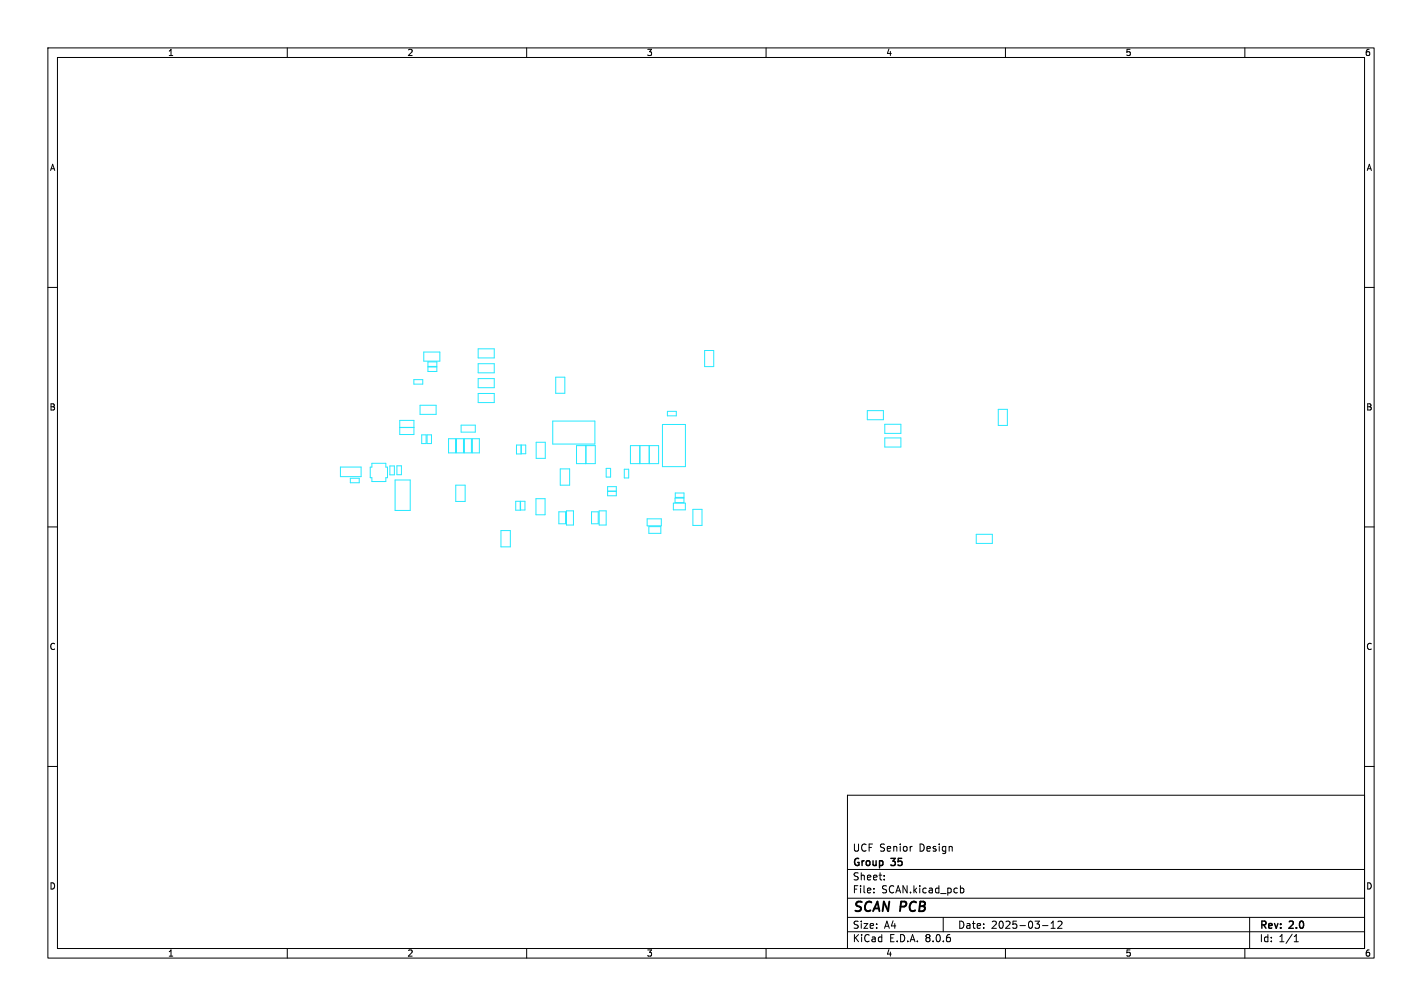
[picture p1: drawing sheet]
<svg xmlns="http://www.w3.org/2000/svg" width="297mm" height="210mm" viewBox="0 0 297 210" stroke-linecap="round" stroke-linejoin="round" font-family="sans-serif">
<defs><g id="words">
<text font-size="2.8" x="178" y="190.9">SCAN PCB</text>
<g font-size="2.1">
<text x="178" y="178">UCF Senior</text>
<text x="192" y="178">Design</text>
<text x="178" y="184">Sheet:</text>
<text x="178" y="181.2">Group</text>
<text x="186.2" y="181.2">35</text>
<text x="178" y="186.7">File:</text>
<text x="184.1" y="186.7">SCAN.kicad_pcb</text>
<text x="178" y="196.9">KiCad</text>
<text x="178" y="194.1">Size:</text>
<text x="184.7" y="194.1">A4</text>
<text x="185.7" y="196.9">E.D.A.</text>
<text x="193.3" y="196.9">8.0.6</text>
<text x="200" y="194.1">Date:</text>
<text x="207" y="194.1">2025-03-12</text>
<text x="263" y="194.3">Rev:</text>
<text x="263" y="196.9">Id:</text>
<text x="267.1" y="196.9">1/1</text>
<text x="269.4" y="194.3">2.0</text>
</g>
<g font-size="1.8">
<text x="35" y="11.9">1</text>
<text x="85" y="11.9">2</text>
<text x="135" y="11.9">3</text>
<text x="185" y="11.9">4</text>
<text x="235" y="11.9">5</text>
<text x="285" y="11.9">6</text>
<text x="10.3" y="35.9">A</text>
<text x="285.4" y="35.9">A</text>
<text x="10.3" y="85.9">B</text>
<text x="285.3" y="85.9">B</text>
<text x="10.3" y="135.9">C</text>
<text x="285.3" y="135.9">C</text>
<text x="10.3" y="185.9">D</text>
<text x="285.3" y="185.9">D</text>
<text x="35" y="199.9">1</text>
<text x="85" y="199.9">2</text>
<text x="135" y="199.9">3</text>
<text x="185" y="199.9">4</text>
<text x="235" y="199.9">5</text>
<text x="285" y="199.9">6</text>
</g>
</g></defs>
<g fill="none" stroke="#000" stroke-width=".21">
<path d="M10 10h277v190h-277zM12 12h273v186h-273zM60 10v2M110 10v2M160 10v2M210 10v2M260 10v2M10 60h2M285 60h2M10 110h2M285 110h2M10 160h2"/>
<path d="M285 160h2M177 166h108v32h-108zM190.4 176.7h.1M60 198v2M110 198v2M160 198v2M177 194.5h108M177 191.5h108M177 187.5h108M177 181.5h108M182.5 186.3v.1M182.5 185.5v.1"/>
<path d="M184.7 183.6v.1M184.7 182.8v.1M197 191.5v3M200.6 184.9v1.5M200.6 185.5l.4-.1 .3 .3-.1 .6h-.6M210 198v2M217.7 193.2h1.2M219.5 193.8h.9M219.5 192.7l.5-.4v1.5M221 192.4l.5-.1 .3 .4-.9 1.1h.9M260 198v2M261 191.5v6.5"/>
<path d="M270.3 196.6h.9M270.3 195.5l.4-.4v1.5"/>
</g>
<g fill="none" stroke="#26e9ff" stroke-width=".21">
<path d="M86.4 79.3h1.9v.9h-1.9zM88.5 73.5h3.4v1.9h-3.4zM89.4 76.6h1.8v1h-1.8zM89.4 75.6h1.8v.9h-1.8zM99.9 75.9h3.3v1.9h-3.3zM99.9 79h3.3v1.9h-3.3zM99.9 72.8h3.3v1.9h-3.3zM116.1 78.7h1.9v3.4h-1.9zM147.2 73.2h1.9v3.3h-1.9zM71.1 97.5h4.3v2h-4.3zM73.2 99.8h1.8v1h-1.8zM77.7 96.7h2.9v.8h.3v2.2h-.3v.8h-2.9v-.8h-.4v-2.2h.4z"/>
<path d="M81.4 97.3h1v1.8h-1zM82.9 97.2h.9v1.9h-.9zM83.5 87.8h3v2.9h-3zM83.5 89.2h3M87.7 84.6h3.4v1.9h-3.4zM88.1 90.8h.9v1.8h-.9zM89.2 90.8h.9v1.8h-.9zM93.7 91.6h1.4v2.9h-1.4zM95.3 91.6h1.5v2.9h-1.5zM96.3 88.7h3v1.5h-3zM97 91.6h1.5v2.9h-1.5zM98.7 91.6h1.4v2.9h-1.4z"/>
<path d="M99.9 82.1h3.3v1.9h-3.3zM107.9 92.9h.9v1.9h-.9zM108.9 92.9h.9v1.8h-.9zM112 92.3h1.9v3.4h-1.9zM115.4 87.9h8.8v4.8h-8.8zM117 97.9h2v3.4h-2zM120.4 93h3.9v3.8h-3.9zM122.4 93v3.8M126.6 97.8h.9v1.8h-.9zM130.4 98h.9v1.8h-.9zM131.7 93h5.9v3.8h-5.9zM133.6 93v3.8"/>
<path d="M135.6 93v3.8M138.4 88.6h4.8v8.8h-4.8zM139.4 85.9h1.9v.9h-1.9zM181.1 85.7h3.4v1.9h-3.4zM184.8 91.4h3.4v1.9h-3.4zM184.8 88.6h3.4v1.9h-3.4zM208.5 85.4h1.9v3.4h-1.9zM82.5 100.2h3.2v6.4h-3.2zM95.2 101.3h1.9v3.4h-1.9zM104.6 110.8h2v3.4h-2zM107.7 104.6h1v1.9h-1zM108.7 104.6h.9v1.9h-.9z"/>
<path d="M111.9 104.1h1.9v3.4h-1.9zM116.7 106.8h1.4v2.5h-1.4zM118.3 106.6h1.5v3h-1.5zM123.5 106.8h1.4v2.5h-1.4zM125.1 106.6h1.5v3h-1.5zM126.9 102.6h1.8v.9h-1.8zM126.9 101.6h1.8v.9h-1.8zM135.2 108.3h2.9v1.5h-2.9zM135.5 109.9h2.5v1.4h-2.5zM140.6 105h2.5v1.4h-2.5zM141 104h1.9v.9h-1.9zM141 102.9h1.9v.9h-1.9z"/>
<path d="M144.7 106.3h1.9v3.4h-1.9zM203.9 111.5h3.4v1.9h-3.4z"/>
</g>
<use href="#words"/>
</svg>
